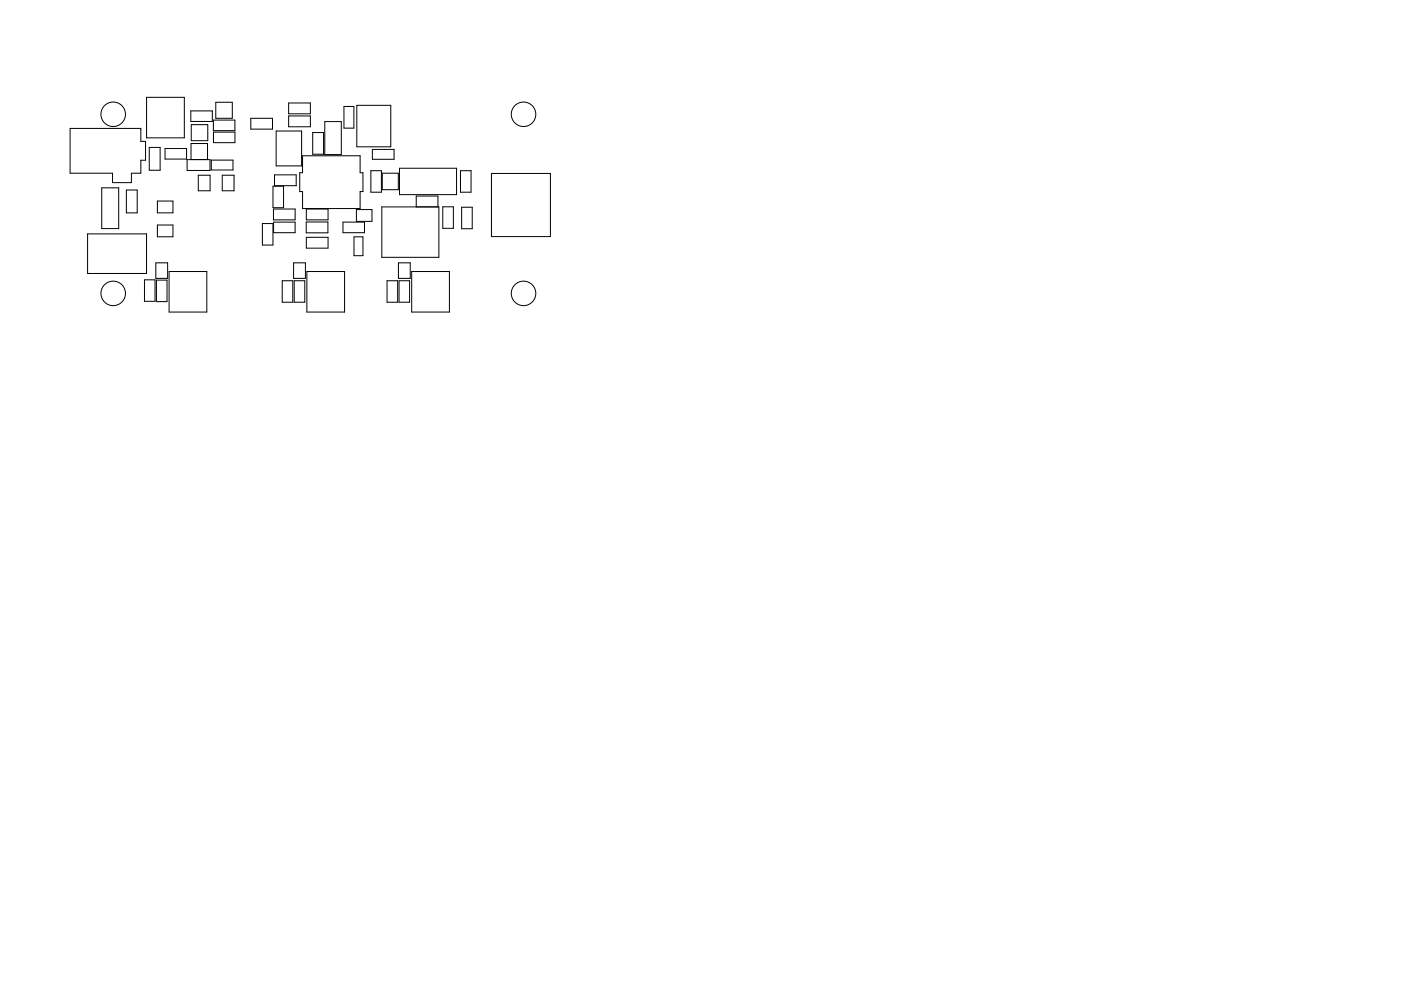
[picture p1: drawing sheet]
<svg xmlns="http://www.w3.org/2000/svg" width="297mm" height="210mm" viewBox="0 0 297 210" stroke-linecap="round" stroke-linejoin="round" font-family="sans-serif">
<g fill="none" stroke="#000" stroke-width=".21">
<path d="M14.9 27.2h15v2.8h1v4h-1v2.7h-2v2h-4v-2h-9zM21.6 39.9h3.6v8.6h-3.6zM31.1 20.6h8v8.6h-8zM31.6 31.3h2.3v4.8h-2.3zM35 31.5h4.6v2.3h-4.6zM39.7 33.9h4.8v2.3h-4.8zM40.5 23.5h4.5v2.3h-4.5zM40.5 33.8v-3.4h3.5v3.4M40.6 26.4h3.4v3.4h-3.4zM42 37.2h2.5v3.3h-2.5zM44.8 34h4.6v2.1h-4.6zM45.2 25.5h4.6v2.2h-4.6z"/>
<path d="M45.3 28h4.5v2.3h-4.5zM45.7 21.7h3.6v3.4h-3.6zM47.1 37.2h2.5v3.3h-2.5zM53.2 25.1h4.6v2.3h-4.6zM57.9 39.5h2.2v4.6h-2.2zM58.2 37.1h4.6v2.3h-4.6zM58.6 27.8h5.4v7.4h-5.4zM61.2 21.8h4.6v2.3h-4.6zM61.2 24.6h4.6v2.3h-4.6zM64.1 33h12.3v3.6h.6v4h-.6v3.6h-12.3v-3.6h-.5v-4h.5zM66.3 28.1h2.3v4.6h-2.3zM68.9 25.8h3.5v7h-3.5z"/>
<path d="M72.9 22.6h2.1v4.6h-2.1zM75.7 22.3h7.1v8.8h-7.1zM78.6 36.2h2.3v4.6h-2.3zM79 31.7h4.5v2.1h-4.5zM81 36.7h3.4v3.5h-3.4zM84.7 35.7h12.1v5.6h-12.1zM97.6 36.2h2.3v4.6h-2.3zM104.2 36.8h12.5v13.4h-12.5zM18.6 49.6h12.5v8.4h-12.5zM26.8 40.3h2.3v4.9h-2.3zM30.6 59.4h2.3v4.5h-2.3zM33 55.8h2.5v3.3h-2.5z"/>
<path d="M33.2 59.4h2.2v4.6h-2.2zM33.4 42.7h3.3v2.5h-3.3zM33.4 47.7h3.3v2.5h-3.3zM35.9 57.6h8v8.6h-8zM55.6 47.4h2.3v4.6h-2.3zM58 44.3h4.6v2.3h-4.6zM58 47.1h4.6v2.3h-4.6zM59.8 59.6h2.3v4.5h-2.3zM62.3 55.8h2.4v3.3h-2.4zM62.4 59.6h2.2v4.5h-2.2zM64.9 47.1h4.6v2.3h-4.6zM65 44.3h4.6v2.3h-4.6z"/>
<path d="M65 50.3h4.6v2.3h-4.6zM65.1 57.6h8v8.6h-8zM72.7 47.1h4.6v2.3h-4.6zM75 50.2h2v4h-2zM75.6 44.5h3.3v2.5h-3.3zM81 43.9h12.1v10.7h-12.1zM82.1 59.6h2.2v4.5h-2.2zM84.5 55.8h2.5v3.3h-2.5zM84.6 59.6h2.2v4.5h-2.2zM87.3 57.6h8v8.6h-8zM88.3 43.9v-2.3h4.5v2.3M93.9 43.9h2.2v4.5h-2.2z"/>
<path d="M97.9 44h2.2v4.5h-2.2z"/>
<circle cx="24" cy="24.2" r="2.6"/>
<circle cx="111" cy="24.2" r="2.6"/>
<circle cx="24" cy="62.2" r="2.6"/>
<circle cx="111" cy="62.2" r="2.6"/>
</g>
</svg>
